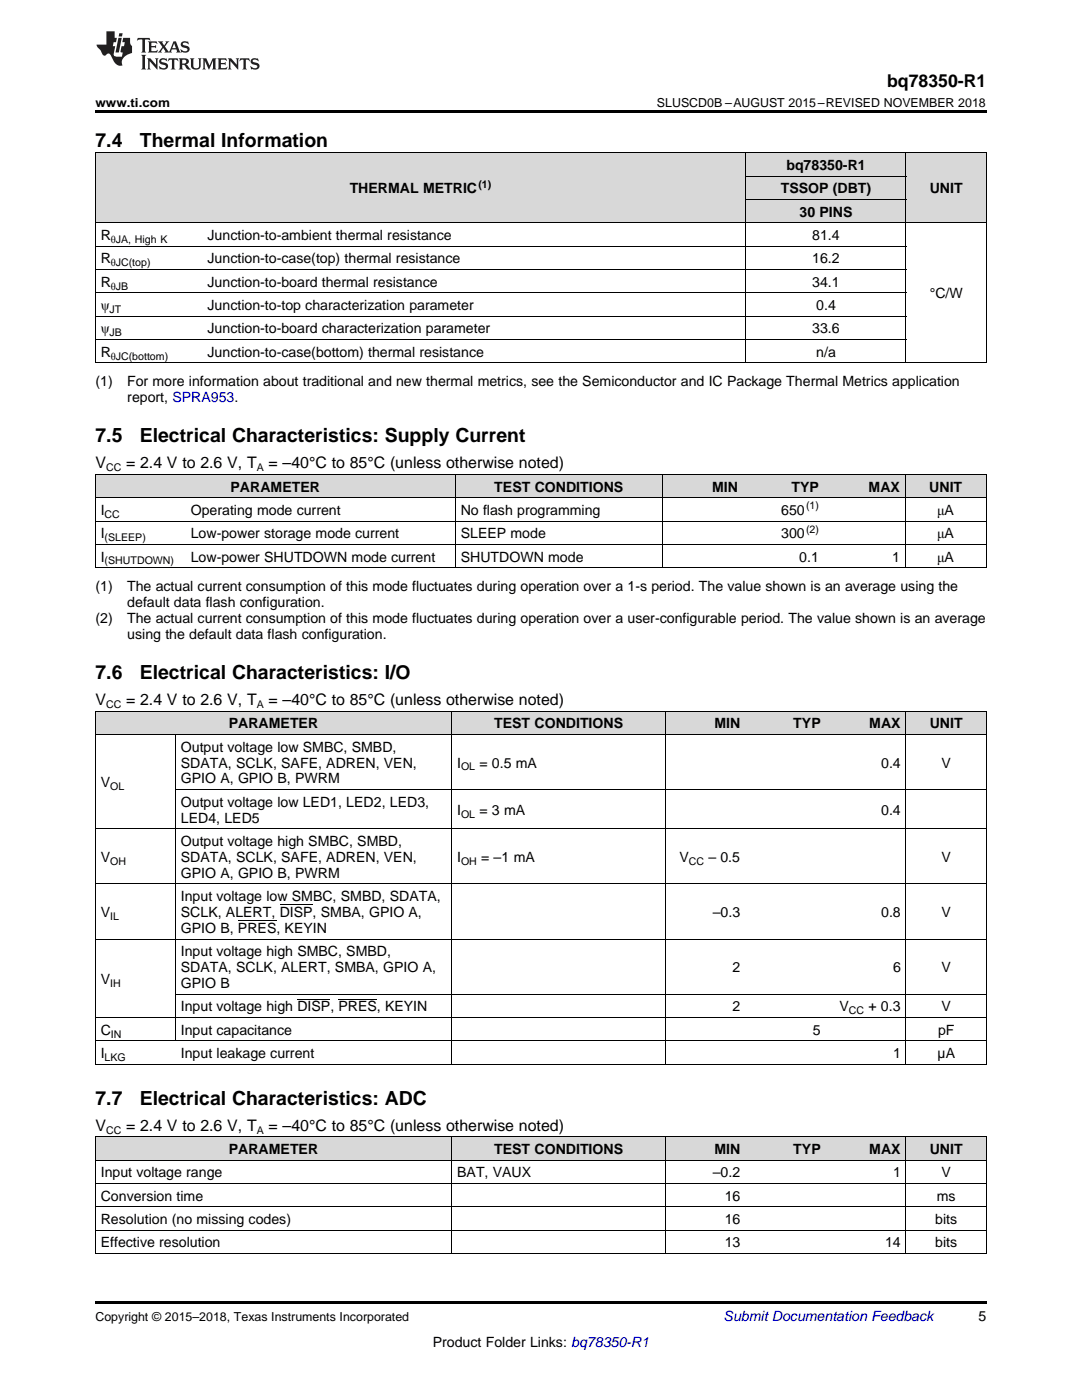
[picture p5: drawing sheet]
<svg xmlns="http://www.w3.org/2000/svg" width="216mm" height="279mm" viewBox="0 0 216 279" stroke-linecap="round" stroke-linejoin="round" font-family="sans-serif">
<defs><g id="words">
<g font-size="3.9">
<text x="19" y="29.3">7.4</text>
<text x="27.9" y="29.3">Thermal Information</text>
<text x="19" y="88.3">7.5</text>
<text x="27.9" y="88.3">Electrical Characteristics: Supply Current</text>
<text x="19" y="135.5">7.6</text>
<text x="27.9" y="135.5">Electrical Characteristics: I/O</text>
<text x="19" y="220.5">7.7</text>
<text x="27.9" y="220.5">Electrical Characteristics: ADC</text>
</g>
<text font-size="3.5" x="177" y="17.3">bq78350-R1</text>
<g font-size="3.2">
<text x="19" y="93.5">V</text>
<text x="25.2" y="93.5">= 2.4 V to 2.6 V, T</text>
<text x="53.6" y="93.5">= –40°C to 85°C (unless otherwise noted)</text>
<text x="19" y="140.7">V</text>
<text x="25.2" y="140.7">= 2.4 V to 2.6 V, T</text>
<text x="53.6" y="140.7">= –40°C to 85°C (unless otherwise noted)</text>
<text x="19" y="225.7">V</text>
<text x="25.2" y="225.7">= 2.4 V to 2.6 V, T</text>
<text x="53.6" y="225.7">= –40°C to 85°C (unless otherwise noted)</text>
</g>
<g font-size="2.8">
<text x="156.9" y="33.9">bq78350-R1</text>
<text x="69.8" y="38.6">THERMAL METRIC</text>
<text x="155.8" y="38.6">TSSOP (DBT)</text>
<text x="185.5" y="38.6">UNIT</text>
<text x="20.1" y="47.9">R</text>
<text x="41.4" y="47.9">Junction-to-ambient thermal resistance</text>
<text x="159.5" y="43.3">30 PINS</text>
<text x="162.1" y="47.9">81.4</text>
<text x="20.1" y="52.6">R</text>
<text x="41.4" y="52.6">Junction-to-case(top) thermal resistance</text>
<text x="162.1" y="52.6">16.2</text>
<text x="20.1" y="57.2">R</text>
<text x="41.4" y="57.2">Junction-to-board thermal resistance</text>
<text x="162.1" y="57.2">34.1</text>
<text x="185.5" y="59.5">°C/W</text>
<text x="20.1" y="61.9">ψ</text>
<text x="41.4" y="61.9">Junction-to-top characterization parameter</text>
<text x="162.9" y="61.9">0.4</text>
<text x="20.1" y="66.5">ψ</text>
<text x="20.1" y="71.2">R</text>
<text x="41.4" y="66.5">Junction-to-board characterization parameter</text>
<text x="41.4" y="71.2">Junction-to-case(bottom) thermal resistance</text>
<text x="162.1" y="66.5">33.6</text>
<text x="162.9" y="71.2">n/a</text>
<text x="19" y="77">(1)</text>
<text x="25.4" y="77">For more information about traditional and new thermal metrics, see the Semiconductor and IC Package Thermal Metrics application</text>
<text x="25.4" y="80.2">report, SPRA953.</text>
<text x="46" y="98.1">PARAMETER</text>
<text x="98.6" y="98.1">TEST CONDITIONS</text>
<text x="142.1" y="98.1">MIN</text>
<text x="157.9" y="98.1">TYP</text>
<text x="173.3" y="98.1">MAX</text>
<text x="185.4" y="98.1">UNIT</text>
<text x="20.1" y="102.8">I</text>
<text x="20.1" y="107.4">I</text>
<text x="38.1" y="102.8">Operating mode current</text>
<text x="38.1" y="107.4">Low-power storage mode current</text>
<text x="91.9" y="102.8">No flash programming</text>
<text x="91.9" y="107.4">SLEEP mode</text>
<text x="155.9" y="102.8">650</text>
<text x="155.9" y="107.4">300</text>
<text x="187" y="102.8">μA</text>
<text x="187" y="107.4">μA</text>
<text x="20.1" y="112.1">I</text>
<text x="38.1" y="112.1">Low-power SHUTDOWN mode current</text>
<text x="91.9" y="112.1">SHUTDOWN mode</text>
<text x="159.5" y="112.1">0.1</text>
<text x="178" y="112.1">1</text>
<text x="187" y="112.1">μA</text>
<text x="19" y="117.9">(1)</text>
<text x="25.4" y="117.9">The actual current consumption of this mode fluctuates during operation over a 1-s period. The value shown is an average using the</text>
<text x="19" y="124.3">(2)</text>
<text x="25.4" y="124.3">The actual current consumption of this mode fluctuates during operation over a user-configurable period. The value shown is an average</text>
<text x="25.4" y="121.1">default data flash configuration.</text>
<text x="25.4" y="127.5">using the default data flash configuration.</text>
<text x="45.6" y="145.3">PARAMETER</text>
<text x="98.6" y="145.3">TEST CONDITIONS</text>
<text x="142.6" y="145.3">MIN</text>
<text x="158.3" y="145.3">TYP</text>
<text x="173.5" y="145.3">MAX</text>
<text x="185.5" y="145.3">UNIT</text>
<text x="36.1" y="150">Output voltage low SMBC, SMBD,</text>
<text x="36.1" y="153.2">SDATA, SCLK, SAFE, ADREN, VEN,</text>
<text x="91.2" y="153.2">I</text>
<text x="95.7" y="153.2">= 0.5 mA</text>
<text x="175.8" y="153.2">0.4</text>
<text x="187.9" y="153.2">V</text>
<text x="20.1" y="157.1">V</text>
<text x="36.1" y="156.4">GPIO A, GPIO B, PWRM</text>
<text x="36.1" y="161">Output voltage low LED1, LED2, LED3,</text>
<text x="36.1" y="164.2">LED4, LED5</text>
<text x="91.2" y="162.6">I</text>
<text x="95.7" y="162.6">= 3 mA</text>
<text x="175.8" y="162.6">0.4</text>
<text x="20.1" y="172">V</text>
<text x="36.1" y="168.8">Output voltage high SMBC, SMBD,</text>
<text x="36.1" y="172">SDATA, SCLK, SAFE, ADREN, VEN,</text>
<text x="91.2" y="172">I</text>
<text x="96" y="172">= –1 mA</text>
<text x="135.6" y="172">V</text>
<text x="141.4" y="172">– 0.5</text>
<text x="187.9" y="172">V</text>
<text x="36.1" y="175.2">GPIO A, GPIO B, PWRM</text>
<text x="36.1" y="179.8">Input voltage low SMBC, SMBD, SDATA,</text>
<text x="20.1" y="183">V</text>
<text x="36.1" y="183">SCLK, ALERT, DISP, SMBA, GPIO A,</text>
<text x="142.2" y="183">–0.3</text>
<text x="175.8" y="183">0.8</text>
<text x="187.9" y="183">V</text>
<text x="36.1" y="186.2">GPIO B, PRES, KEYIN</text>
<text x="36.1" y="190.9">Input voltage high SMBC, SMBD,</text>
<text x="20.1" y="196.4">V</text>
<text x="36.1" y="194">SDATA, SCLK, ALERT, SMBA, GPIO A,</text>
<text x="36.1" y="197.2">GPIO B</text>
<text x="146.2" y="194">2</text>
<text x="178.2" y="194">6</text>
<text x="187.9" y="194">V</text>
<text x="36.1" y="201.9">Input voltage high DISP, PRES, KEYIN</text>
<text x="146.2" y="201.9">2</text>
<text x="167.5" y="201.9">V</text>
<text x="173.3" y="201.9">+ 0.3</text>
<text x="187.9" y="201.9">V</text>
<text x="20.1" y="206.5">C</text>
<text x="36.1" y="206.5">Input capacitance</text>
<text x="162.2" y="206.5">5</text>
<text x="187.2" y="206.5">pF</text>
<text x="20.1" y="211.2">I</text>
<text x="36.1" y="211.2">Input leakage current</text>
<text x="178.2" y="211.2">1</text>
<text x="187.1" y="211.2">µA</text>
<text x="45.6" y="230.3">PARAMETER</text>
<text x="98.6" y="230.3">TEST CONDITIONS</text>
<text x="142.6" y="230.3">MIN</text>
<text x="158.3" y="230.3">TYP</text>
<text x="173.5" y="230.3">MAX</text>
<text x="185.5" y="230.3">UNIT</text>
<text x="20.1" y="235">Input voltage range</text>
<text x="20.1" y="239.6">Conversion time</text>
<text x="91.2" y="235">BAT, VAUX</text>
<text x="142.2" y="235">–0.2</text>
<text x="144.6" y="239.6">16</text>
<text x="178.2" y="235">1</text>
<text x="186.9" y="239.6">ms</text>
<text x="187.9" y="235">V</text>
<text x="20.1" y="244.3">Resolution (no missing codes)</text>
<text x="144.6" y="244.3">16</text>
<text x="186.6" y="244.3">bits</text>
<text x="20.1" y="249">Effective resolution</text>
<text x="144.6" y="249">13</text>
<text x="176.6" y="249">14</text>
<text x="186.6" y="249">bits</text>
<text x="195.3" y="263.6">5</text>
<text x="86.4" y="268.9">Product Folder Links: bq78350-R1</text>
</g>
<text font-size="2.8" fill="#0000c8" x="144.4" y="263.6">Submit Documentation Feedback</text>
<g font-size="2.5">
<text x="19" y="21.4">www.ti.com</text>
<text x="131.1" y="21.4">SLUSCD0B –AUGUST 2015–REVISED NOVEMBER 2018</text>
<text x="19" y="263.6">Copyright © 2015–2018, Texas Instruments Incorporated</text>
</g>
<g font-size="2.1">
<text x="95.5" y="37.5">(1)</text>
<text x="22.1" y="48.5">θJA, High K</text>
<text x="22.1" y="53.1">θJC(top)</text>
<text x="22.1" y="57.8">θJB</text>
<text x="21.9" y="62.4">JT</text>
<text x="21.9" y="67.1">JB</text>
<text x="22.1" y="71.8">θJC(bottom)</text>
<text x="21.2" y="94.1">CC</text>
<text x="51.2" y="94.1">A</text>
<text x="160.8" y="101.6">(1)</text>
<text x="20.9" y="103.3">CC</text>
<text x="20.9" y="108">(SLEEP)</text>
<text x="160.8" y="106.3">(2)</text>
<text x="20.9" y="112.6">(SHUTDOWN)</text>
<text x="21.2" y="141.3">CC</text>
<text x="51.2" y="141.3">A</text>
<text x="92" y="153.7">OL</text>
<text x="22" y="157.7">OL</text>
<text x="92" y="163.2">OL</text>
<text x="22" y="172.6">OH</text>
<text x="92" y="172.6">OH</text>
<text x="137.5" y="172.6">CC</text>
<text x="22" y="183.6">IL</text>
<text x="22" y="196.9">IH</text>
<text x="169.4" y="202.4">CC</text>
<text x="22.1" y="207.1">IN</text>
<text x="20.9" y="211.7">LKG</text>
<text x="21.2" y="226.3">CC</text>
<text x="51.2" y="226.3">A</text>
</g>
</g></defs>
<g fill="#d8d8d8">
<path d="M19 226.9h71.2v4.7h-71.2z"/>
<path d="M90.2 226.9h42.6v4.7h-42.6z"/>
<path d="M132.8 226.9h16v4.7h-16z"/>
<path d="M148.8 226.9h16v4.7h-16z"/>
<path d="M164.8 226.9h16v4.7h-16z"/>
<path d="M180.8 226.9h16v4.7h-16z"/>
<path d="M19 142h16v4.6h-16z"/>
<path d="M35 142h55.2v4.6h-55.2z"/>
<path d="M90.2 142h42.6v4.6h-42.6z"/>
<path d="M132.8 142h16v4.6h-16z"/>
<path d="M148.8 142h16v4.6h-16z"/>
<path d="M164.8 142h16v4.6h-16z"/>
<path d="M180.8 142h16v4.6h-16z"/>
<path d="M19 94.7h18v4.7h-18z"/>
<path d="M37 94.7h53.9v4.7h-53.9z"/>
<path d="M90.9 94.7h41.3v4.7h-41.3z"/>
<path d="M132.2 94.7h16.1v4.7h-16.1z"/>
<path d="M148.3 94.7h16.2v4.7h-16.2z"/>
<path d="M164.5 94.7h16.2v4.7h-16.2z"/>
<path d="M180.7 94.7h16.1v4.7h-16.1z"/>
<path d="M19 30.6h21.4v13.9h-21.4z"/>
<path d="M40.4 30.6h108.4v13.9h-108.4z"/>
<path d="M180.8 30.6h16v13.9h-16z"/>
<path d="M148.8 39.9h32v4.6h-32z"/>
<path d="M148.8 35.2h32v4.7h-32z"/>
<path d="M148.8 30.6h32v4.6h-32z"/>
</g>
<g fill="#000">
<path d="M19 22h177.8v.5h-177.8zM19 72.4l.2 .1zM148.7 72.4l.1 .1zM180.7 72.4l.1 .1zM196.7 72.4l.1 .1zM19 113.3h.2zM90.8 113.3h.1zM132.1 113.3h.1zM180.6 113.3h.1zM196.7 113.3h.1zM19 212.4h.2zM90.1 212.4h.1z"/>
<path d="M132.7 212.4h.1zM180.7 212.4h.1zM196.7 212.4h.1zM19 259.7h177.8v.5h-177.8z"/>
</g>
<g fill="none" stroke="#000" stroke-width=".2">
<path d="M19 30.5h177.8M19.1 30.5v42M148.8 30.5v42M148.8 39.8h32M148.8 35.2h32M180.8 30.5v42M196.8 30.5v42M19 58.4h161.8M19 53.8h161.8M19 49.1h161.8M19 44.5h177.8M19 72.4h177.8"/>
<path d="M19 67.8h161.8M19 63.1h161.8M19 99.3h177.8M19 94.7h177.8M19.1 94.7v18.6M90.8 94.7v18.6M132.1 94.7v18.6M180.6 94.7v18.6M196.8 94.7v18.6M19 113.3h177.8M19 108.6h177.8M19 104h177.8"/>
<path d="M19 141.9h177.8v70.5M19 146.6h177.8M19.1 141.9v70.5M35 146.6v61.2M35 157.6h161.8M90.1 141.9v70.5M132.8 141.9v70.5M180.8 141.9v70.5M19 176.4h177.8M19 165.4h177.8M19 187.4h177.8M35 198.4h161.8"/>
<path d="M19 212.4h177.8M19 207.7h177.8M19 203.1h177.8M19 236.2h177.8M19 231.5h177.8M19 226.9h177.8M19.1 226.9v23.3M90.1 226.9v23.3M132.8 226.9v23.3M180.8 226.9v23.3M196.8 226.9v23.3M19 250.2h177.8"/>
<path d="M19 245.5h177.8M19 240.9h177.8"/>
</g>
<g fill="#231f20">
<path d="M27.5 7.6l-.1 .5 .4-.2h.6v.1v2.1l-.2 .4h1l-.3-.4v-2.1l.1-.1h.5l.5 .2-.2-.5zM29.5 8.3l.2 .3v1.5l-.2 .4h1.8l.2-.6a1.04 1.04 0 0 1-1.3 .2v-.7h.6l.3 .2v-.6l-.3 .2h-.6v-.6l.8-.1 .4 .3-.2-.5zM31.5 8.3l.9 1.1-.9 1.1h.8l-.2-.2 .5-.7 .4 .7-.2 .2h1.5l-.1-.2 .1-.4h.9l.1 .4-.2 .2h1l-.3-.3-.7-1.9h-.5l-.9 2-.8-1 .9-1h-.8l.1 .3-.3 .5-.4-.6 .2-.2zM34.7 8.6l.4 1h-.7zM36.3 8.4a.63 .63 0 0 0-.2 .7 .63 .63 0 0 0 .6 .4l.6 .2 .1 .2a.75 .75 0 0 1-.7 .4 .75 .75 0 0 1-.6-.5l.1 .7 .1-.1a1.11 1.11 0 0 0 1.5-.6 1.13 1.13 0 0 0-1.2-.8l-.1-.4a1.04 1.04 0 0 1 1.2 .2l-.2-.5-.1 .1-.5-.2zM28.2 10.9l.2 .4v2.2l-.2 .4h1l-.3-.4v-2.2l.3-.4zM29.3 11.6l.3 .4v1.5l-.3 .4h.8l-.2-.4v-1.3l1.5 1.7v-1.9l.2-.4h-.7l.2 .4v.9l-1.1-1.3zM32 11.8a.62 .62 0 0 0-.2 .7 .62 .62 0 0 0 .6 .4l.6 .1 .1 .3a.76 .76 0 0 1-.7 .3 .76 .76 0 0 1-.6-.4l.1 .7 .1-.1a1.11 1.11 0 0 0 1.5-.6 1.13 1.13 0 0 0-1.2-.8l-.1-.4a1.04 1.04 0 0 1 1.2 .2l-.2-.6-.1 .1-.5-.1zM33.7 11.6l-.2 .6a.61 .61 0 0 1 .8-.3v1.6l-.2 .4h.9l-.2-.4v-1.6a.63 .63 0 0 1 .8 .3l-.2-.6zM35.6 11.6l.3 .4v1.5l-.3 .4h1l-.2-.2v-.8l.5 .2a.76 .76 0 0 0 1.2 .7l-1-1a.58 .58 0 0 0 .6-.5 .58 .58 0 0 0-.5-.6zM36.4 11.9h.1a.45 .45 0 0 1 .5 .1 .45 .45 0 0 1 .1 .5l-.7 .2zM37.9 11.6l.2 .2a2.17 2.17 0 0 0 .3 1.9 .99 .99 0 0 0 1.6-.6v-1.1l.2-.4h-.7l.2 .2a1.92 1.92 0 0 1-.2 1.8 .6 .6 0 0 1-.9-.5v-1.1l.2-.4zM40.4 11.6l.2 .4v1.5l-.2 .4h.7l-.2-.4v-1.4l.8 1.8 .8-1.8v1.4l-.2 .4h.9l-.2-.4v-1.5l.2-.4h-.8l-.6 1.5-.6-1.5zM43.4 11.6l.2 .4v1.5l-.2 .4h1.8l.2-.6a1.04 1.04 0 0 1-1.3 .1v-.6h.5l.4 .2v-.6l-.4 .2h-.5v-.7h.8l.3 .3-.1-.6zM45.5 11.6l.2 .4v1.5l-.2 .4h.7l-.2-.4v-1.3l1.5 1.7v-1.9l.2-.4h-.7l.2 .4v.9l-1.1-1.3zM47.9 11.6l-.1 .6a.61 .61 0 0 1 .8-.3v1.6l-.3 .4h1l-.3-.4 .1-1.6a.63 .63 0 0 1 .7 .3l-.1-.6zM50.2 11.8a.62 .62 0 0 0-.2 .7 .62 .62 0 0 0 .6 .4l.6 .1 .2 .3a.76 .76 0 0 1-.8 .3 .76 .76 0 0 1-.6-.4l.1 .7 .2-.1a1.11 1.11 0 0 0 1.5-.6 1.13 1.13 0 0 0-1.3-.8l-.1-.4a1.04 1.04 0 0 1 1.2 .2l-.1-.6-.2 .1-.5-.1z"/>
<path d="M21.2 6.3v2.6h-1.9l.1 .4 .7 .9a.91 .91 0 0 0 1 .8 .56 .56 0 0 1 .5-.3 .56 .56 0 0 1 .5 .3l.4 .8a1.53 1.53 0 0 0 1.9 1.2 1.54 1.54 0 0 1 1-2.1l.9-.3v-1.4a1.52 1.52 0 0 1-.3-1.6h-1.4l-.2 .8h.5l-.2 .8h-.4l-.2 1v.2l.4 .1-.2 .8a1.93 1.93 0 0 1-1.6-.3l.3-1.8h-.5l.2-.8h.4l.2-.8h-.4v-1.3zM23.6 7.6l-.6 2.9h.7l.6-2.9zM23.8 6.6l-.1 .7h.6l.2-.7z"/>
</g>
<path d="M47.5 183.7h7.6M55.8 180.5h6.6M59.3 199.4h6.6M67.5 199.4h7.7" fill="none" stroke="#000" stroke-width=".2"/>
<use href="#words"/>
</svg>
